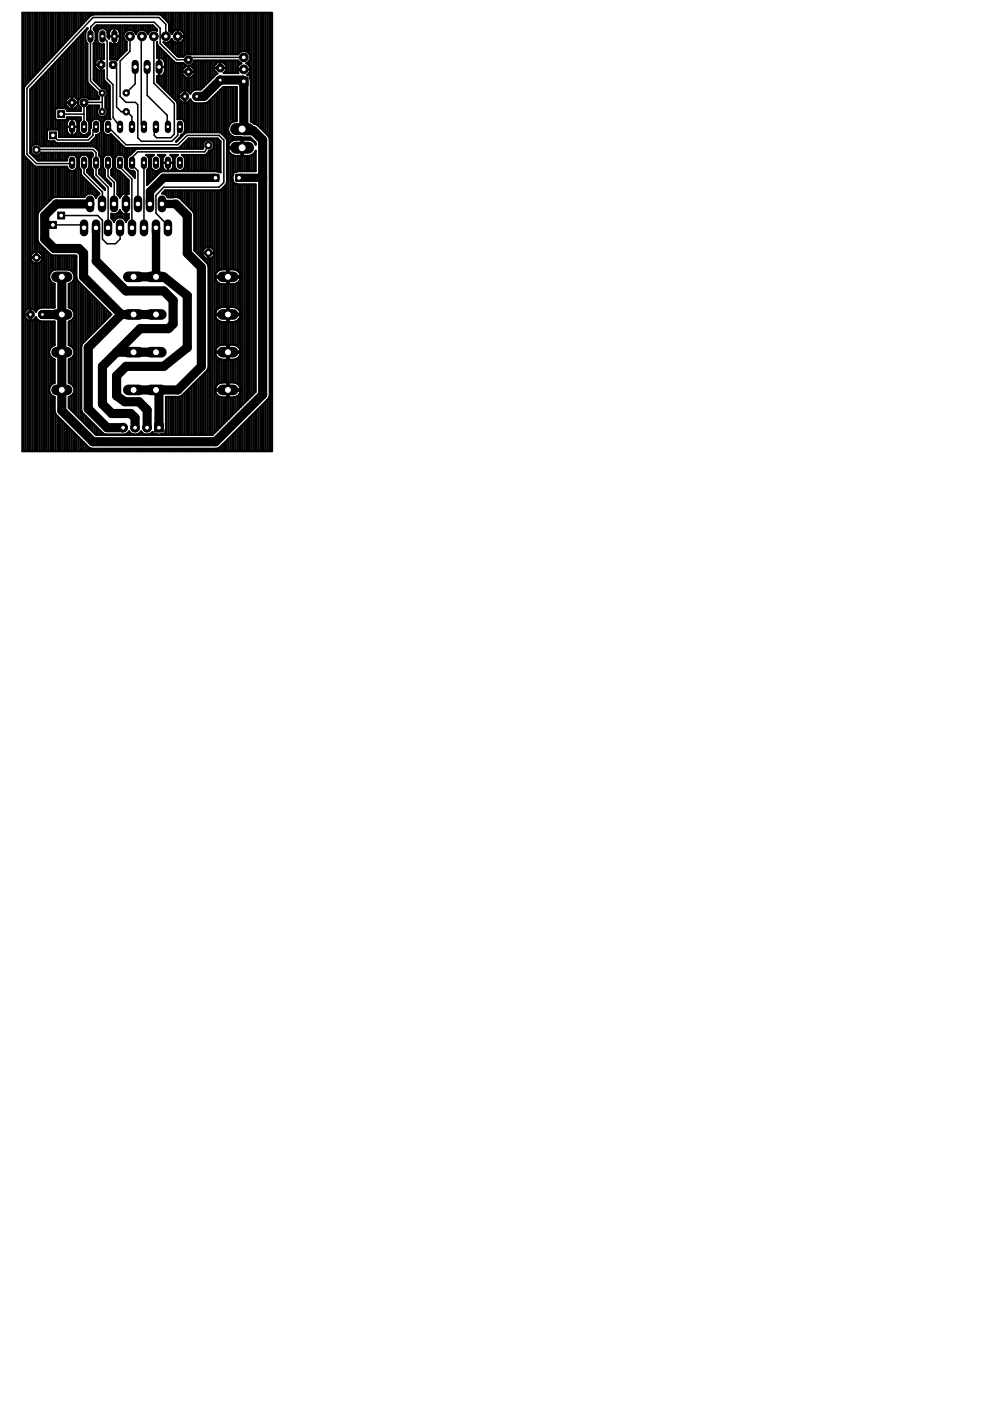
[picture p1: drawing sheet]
<svg xmlns="http://www.w3.org/2000/svg" width="210mm" height="297mm" viewBox="0 0 210 297" stroke-linecap="round" stroke-linejoin="round" font-family="sans-serif">
<g fill="none" stroke="#000" stroke-width=".32">
<path d="M21.7 7.7l1 1v8l1.3 1.2v7l1.4 2M24 13.7l.7 .8v8.2l1 1h1.3l1 1v2.2M27.7 7.6l-.1 .1v3.2l-2.1 2.1v7.4l1.2 1.3h2l.5 .5v7l.8 .8h6.4l1.3-1.3v-1.4l.4-.4M28.7 14.2v3.6l-1.9 1.9M30.1 7.7l-.1 .1v18.5l.5 .6 .2-.2M31.2 14.2v6l4.3 4.2v2.4l.1 .1 .1-.1M32.6 7.7v9.9l4.4 4.3v6.5l-.8 .8h-3l-.5-.5v-1.5l.4-.3M35.2 7.7v-2.5l-1.5-1.5h-14l-14 15v14l2 2h7.4l.2-.2M51.7 12.2h-11.2l-.5 .5h-2.6l-3.4-3.5v-3.2l-1.3-1.3h-12.5l-1 1v11.5l2.5 2.5v4M7.7 31.8l12-.1 .7 .6v4.8l2.5 2.6v8.6M13 24.2h4.8M17.8 26.9h.1"/>
<path d="M17.8 34.5v2.3l3.9 3.9-.1 2.5M17.8 26.9l-.1 .8M20.4 26.9l-.7 .6v1.2l-1 1h-6.5l-1-1M21.7 21.7l-3.9 .1v5.1M22.9 34.5v2.9l1.3 1.3v4.5M22.9 26.9l3.8 3.8h11l2-2h6.7l1.1 1v9l-1.1 1h-11.7l-1.6 1.7v3.8l2.5 2.6v.5M25.4 34.5v.9l2.6 2.6v10.3M28 26.9h.1M30.5 34.5v13.8M44.2 30.8l-.8 1.4h-14.2l-1.2 1.2v1.6l1.3 1.2v7M11.2 47.7h6l.6 .6M13 45.7h7.7l1 1v4l1 1h1.8l1-1-.1-2.4"/>
<path d="M22.9 47.7h.1M28 48.3h.1M33.1 48.3h.1"/>
</g>
<g fill="none" stroke="#000" stroke-width=".42">
<path d="M4.7 2.7h53v93h-53zM5 2.7v93M5.1 18.4v.2M5.1 18.4h.1M5.4 2.7v15.4M5.8 2.7v15M6.2 2.7v14.6M6.5 2.7v14.2M6.5 18.8v13.8M6.9 2.7v13.8M6.9 18.4v12.5M7.3 2.7v13.4"/>
<path d="M7.3 18v12.6M7.6 2.7v13M7.6 17.6v13M8 2.7v12.6M8 17.2v13.4M8.4 2.7v12.2M8.4 16.8v14M8.8 2.7v11.8M8.8 16.4v14.6M9.1 2.7v11.4M9.1 16v15M9.5 2.7v11"/>
<path d="M9.5 15.6v15.4M9.9 2.7v10.6M9.9 15.2v15.8M10.3 2.7v10.2M10.3 14.8v12.7M10.6 2.7v9.8M10.6 14.4v13.1M11 2.7v9.4M11 14v13.5M11.4 2.7v9M11.4 13.6v13.9M11.8 2.7v8.6"/>
<path d="M11.8 13.2v10M12.1 2.7v8.2M12.1 12.8v10.1M12.5 2.7v7.8M12.5 12.4v10.5M12.9 2.7v7.4M12.9 12v10.9M13.3 2.7v7M13.3 11.6v11.3M13.6 2.7v6.5M13.6 11.2v11.7M14 2.7v6.1"/>
<path d="M14 10.8v12.2M14.4 2.7v5.7M14.4 10.4v10.4M14.8 2.7v5.3M14.8 10v10.5M15.1 2.7v4.9M15.1 9.6v10.9M15.5 2.7v4.6M15.5 9.2v11.3M15.9 2.7v4.2M15.9 8.8v11.8M16.3 2.7v3.8"/>
<path d="M16.3 8.4v12.6M16.6 2.7v3.4M16.6 8v13.2M17 2.7v3M17 7.6v13.2M17.4 2.7v2.5M17.4 7.2v13.4M17.8 2.7v2.1M17.8 6.8v13.8M18.1 8.6l.4 .6v11.5M18.1 2.7v1.7M18.1 6.4v.4"/>
<path d="M18.5 2.7v1.3M18.5 6v.2M18.9 2.7v.9M18.9 17.8v3.2M19.2 3.3l-14 15M19.2 3.3v.1M19.3 2.7v.5M19.3 18.2v2.8M19.3 3.2l-.1 .1M19.3 3.2h.1M19.6 3l-.3 .2M19.6 3h14.2"/>
<path d="M19.6 2.7v.3M19.6 18.6v2.4M19.8 3l.1 .1M20 2.7v.3M20 5.9v.5M20 9.1v8M20 19v2M20.2 13.7h1.3M20.4 2.7v.3M20.4 5.5v7.5M20.4 14.4v3.1M20.4 19.3v1.7"/>
<path d="M20.7 2.7v.3M20.7 5.4v1.2M20.7 8.8v3.8M20.7 14.8v3M21.1 2.7v.3M21.1 5.4v.7M21.1 9.3v3.1M21.1 15v3.2M21.4 12.4v2.6M21.5 9.4h.6v3.1l-1.2-.1-.7 .8v1l.7 .8 1.2-.1v1.9l1.2 1.4v6.8M21.5 6l-.4 .1-.4 .7v1.8l.1 .4 .7 .4M21.5 6l.8 .1 .3 .4"/>
<path d="M21.5 2.7v.3M21.5 5.4v.6M21.5 9.4v3M21.5 15v3.6M21.9 2.7v.3M21.9 5.4v.6M21.9 9.4v3M21.9 15v3.6M22.2 2.7v.3M22.2 5.4v.7M22.2 17.2v1.6M22.6 6.5l.2 .3v1.1l.3 .3v-1.2a1.13 1.13 0 0 1 1.2-1.1 1.13 1.13 0 0 1 1.1 1.1l-.1 1.8-.3 .4-.5 .3"/>
<path d="M22.6 2.7v.3M22.6 5.4v1.1M22.6 17.5v1.7M23 2.7v.3M23 5.4v2.7M23 17.9v7.3M23.1 7.7h2.3M23.4 2.7v.3M23.4 5.4v.9M23.7 2.7v.3M23.7 5.4v.7M23.7 9.4v3.1"/>
<path d="M24.1 2.7v.3M24.1 5.4v.5M24.1 9.5v3M24.3 5.9v3.6M24.5 2.7v.3M24.5 5.4v.6M24.5 9.5v3M24.5 9.5a1.19 1.19 0 0 1-1.1-.4v3.5l1.1-.1M24.9 2.7v.3M24.9 5.4v.7M24.9 9.3v3.4M25.3 2.7v.3"/>
<path d="M25.3 5.4v1.1M25.3 8.9v3.3M25.6 2.7v.3M25.6 5.4v6.5M26 2.7v.3M26 5.4v6.1M26.4 2.7v.3M26.4 5.4v1.6M26.4 8.4v2.7M26.7 2.7v.3M26.7 5.4v1.2M26.7 8.8v2"/>
<path d="M27.1 2.7v.3M27.1 5.4v1M27.5 2.7v.3M27.5 5.4v1M27.9 2.7v.3M27.9 5.4v1M28.2 2.7v.3M28.2 5.4v1.1M28.6 2.7v.3M28.6 5.4v1.5M29 2.7v.3M29 5.4v1.5"/>
<path d="M29.4 2.7v.3M29.4 5.4v1.2M29.7 2.7v.3M29.7 5.4v1M30.1 2.7v.3M30.1 5.4v1M30.5 2.7v.3M30.5 5.4v1M30.9 6.6a1.36 1.36 0 0 0-2.1 .7 1.36 1.36 0 0 0-2.1-.6 1.36 1.36 0 0 0 .2 2.2v1.7l-2.1 2.2-.3-.3M30.9 6.6l.3 .3M30.9 2.7v.3M30.9 5.4v1.2"/>
<path d="M31.2 2.7v.3M31.2 5.4v1.6M31.6 2.7v.3M31.6 5.4v1.4M32 2.7v.3M32 5.4v1.1M32.4 6.4l.9 .1v-.3l-.9-.8h-11.9l-.6 .6 .3 .8v1.8l-.4 .6v7.7l1.7 1.7h.6l.6 .7v.9l-.4 .4v2.3l.4 .4v.9l-.6 .6h-.9l-.6-.6v-.9l.4-.4v-.5h-2.1l-.4 .4v2.6l.4 .6v1.8a1.09 1.09 0 0 1-1.1 .8 1.09 1.09 0 0 1-1-.8v-1.8l.3-.6v-.5h-2.9v.3l-.3 .3h-1.9l-.3-.3v-2l.3-.3h1.9l.3 .3v.3h2.9v-.7l-.5-.6v-.9l.7-.7h1l.5 .4h2.2v-.4l-.4-.4v-.6l-2.1-2.3M32.4 6.4l-.5 .2-.6 .7-.1-.4M32.4 2.7v.3M32.4 5.4v1M32.7 2.7v.3M32.7 5.7v.7"/>
<path d="M33.1 2.7v.3M33.1 6.1v.4M33.3 9.3l3.8 4 1.8 .1 .6 .5h.9l.7-.7v-.4h9.4l.7 .6a1.37 1.37 0 0 0-.9 1.3l1.3 .1h-1.3l.2 .7h-3.1l.6-.5v-1.1l-.8-.7h-1l-.8 .7v1.1l.7 .6-.2 .1M33.3 8.9v3.4l.4-.1v2h1.3M33.5 2.7v.3M33.5 9.7v2.6M33.5 16.2v1.3M33.8 3l1.9 1.8M33.8 12.2v4M33.8 12.2l.7 .3 .5 .9M33.9 2.7v.4M33.9 10.1v2.1"/>
<path d="M33.9 14.2v.1M33.9 16.2v1.7M34.2 2.7v.6M34.2 10.4v1.9M34.2 14.2v.1M34.2 16.1v2.2M34.6 2.7v1M34.6 10.8v1.8M34.6 14.2v.1M34.6 15.8v2.9M35 14.3h-1.3v1.9l-.4-.1v1.3l4.2 4.2 .1 3.7 .3-.1M35 15.1a1.24 1.24 0 0 1-1.2 1.1"/>
<path d="M35 2.7v1.4M35 9.1v.2M35 11.2v7.8M35.3 2.7v1.7M35.3 9.1v.6M35.3 11.5v7.9M35.7 4.8l.1 1.7 .6 .7a1.38 1.38 0 0 1 1.2-.9M35.7 2.7v2.1M35.7 8.9v1.2M35.7 11.9v7.9M36.1 2.7v4.1M36.1 8.7v1.7"/>
<path d="M36.1 12.3v7.9M36.5 2.7v4.3M36.5 8.4v2.4M36.5 12.7v7.9M36.9 2.7v3.9M36.9 8.8v2.4M36.9 13v7.9M37.2 2.7v3.7M37.2 9v2.6M37.2 13.3v8M37.6 6.3l.1 1.4h1.4M37.6 9.1a1.32 1.32 0 0 1-1.2-.9 1.29 1.29 0 0 1-1.8 .7l3.1 3.1h1.2l.6-.5h11a1.36 1.36 0 0 1 2.2-.2 1.36 1.36 0 0 1-.5 2.1 1.3 1.3 0 0 1 .9 1.3h-1.3l1.3 .1-.2 .6-.5 .5"/>
<path d="M37.6 2.7v3.6M37.6 9.1v2.8M37.6 13.4v8.4M38 2.7v3.6M38 7.7v.1M38 9.1v2.9M38 13.4v6.5M38.4 2.7v3.8M38.4 7.7v.1M38.4 9v3M38.4 13.4v6.1M38.7 19.2l-.8 .7 .1 5.3"/>
<path d="M38.7 15.2h2.5M38.7 14.7l.7-.7h1.1l.7 .7v1l-.7 .8h-1.1l-.7-.8M38.7 2.7v4.1M38.7 7.7v.1M38.7 8.7v3.3M38.7 13.4v5.8M39.1 7.6a1.41 1.41 0 0 0-1.3-1.3v2.8a1.37 1.37 0 0 0 1.3-1.3M39.1 7.8h-1.4l-.1 1.3M39.1 2.7v9.1M39.1 13.5v.8M39.1 16.2v3M39.2 19.2v2.5"/>
<path d="M39.5 2.7v8.8M39.5 13.9v.1M39.5 16.5v2.7M39.9 2.7v8.8M39.9 13.9v.1M39.9 16.5v2.8M40 14v2.5M40.2 2.7v8.8M40.2 13.9v.1M40.2 16.5v3.2M40.4 11.5h.1M40.6 2.7v8.8"/>
<path d="M40.6 13.8v.3M40.6 16.4v3.1M41 2.7v8.8M41 13.4v1.1M41 16v3.2M41.3 2.7v8.8M41.3 12.8v6.2M41.7 2.7v8.8M41.7 12.8v6.2M42.1 2.7v8.8M42.1 12.8v6.2M42.5 2.7v8.8"/>
<path d="M42.5 12.8v6.2M42.8 2.7v8.8M42.8 12.8v6M43.2 2.7v8.8M43.2 12.8v5.6M43.6 2.7v8.8M43.6 12.8v5.2M44 2.7v8.8M44 12.8v4.8M44.3 2.7v8.8M44.3 12.8v4.5M44.7 2.7v8.8"/>
<path d="M44.7 12.8v4.1M45.1 2.7v8.8M45.1 12.8v3.7M45.4 14.4h2.6M45.5 2.7v8.8M45.5 12.8v1.1M45.5 15v1.1M45.8 2.7v8.8M45.8 12.8v.7M45.8 15.3v.4M45.8 19.9v8.1M45.9 15.7l-3.3 3.3h-1.2l-.5 .2-.5 .7-.7-.7h-1"/>
<path d="M46.2 2.7v8.8M46.2 12.8v.4M46.2 19.5v8.5M46.6 2.7v8.8M46.6 12.8v.4M46.6 19.2v8.8M46.7 13.2v1.3M47 2.7v8.8M47 12.8v.4M47 18.8v9.5M47.3 2.7v8.8M47.3 12.8v.5"/>
<path d="M47.3 18.5v10.2M47.7 2.7v8.8M47.7 12.8v.9M47.7 15.2v.3M47.7 18.5v10.5M48.1 2.7v8.8M48.1 12.8v2.7M48.1 18.5v11M48.5 2.7v8.8M48.5 12.8v2.7M48.5 18.5v8.4M48.8 2.7v8.8"/>
<path d="M48.8 12.8v2.7M48.8 18.5v7.7M49.2 2.7v8.8M49.2 12.8v2.7M49.2 18.5v7.4M49.6 2.7v8.8M49.6 12.8v2.7M49.6 18.5v7.3M50 2.7v8.8M50 12.8v2.7M50 18.5v7.2M50.3 2.7v8.8"/>
<path d="M50.3 12.8v1.6M50.3 14.7v.1M50.3 15v.5M50.7 2.7v8.6M50.7 13.1v.6M50.7 14.7v.1M51.1 2.7v8.3M51.1 13.4v.1M51.1 14.7v.1M51.5 2.7v8.1M51.5 14.7v.1M51.8 2.7v8.1"/>
<path d="M51.8 14.7v.1M52.2 2.7v8.2M52.2 14.7v.1M52.4 15.9h.4l.2 .2 .2 .9v8.8l.8 .4a8.6 8.6 0 0 1 3.2 3.2v54.6l-.3 .5-10 10M52.4 15.9h.1M52.6 2.7v8.5M52.6 13.2v.4M52.6 14.7v.1M52.6 15.8v.1M53 2.7v9M53 12.7v1.4M53 14.7v.1"/>
<path d="M53 15.3v.7M53.3 2.7v23.1M53.7 2.7v23.4M54.1 2.7v23.6M54.4 2.7v23.7M54.8 2.7v24.1M55.2 2.7v24.4M55.6 2.7v24.8M55.9 2.7v25.2M56.3 2.7v25.5M56.7 2.7v25.9M57.1 2.7v26.5"/>
<path d="M57.4 2.7v93M5.1 32.8l.3 .5M5.4 33.3l1.9 2h.3h6.6l.2 .5M5.4 33.3h.1M5.4 33.3v32.7M5.8 33.7v31.9M6.2 34.1v31.3M6.5 34.4v31M6.9 32.6v.3M6.9 34.8v18.9M7.2 30.6h1l.4 .4 11.5 .1 .8 .9 .1 1 .4 .6v1.8l-.4 .6v.8l2.4 2.4M7.2 32.9h1l.6-.5h10.7l.2 .2v.4l-.4 .6v1.8l.4 .6v1.2"/>
<path d="M7.2 30.6l-.6 .7v1l.6 .6M7.3 32.9v.4M7.3 35.2v18.2M7.6 32.9v.8M7.6 35.3v18.1M8 32.9v1.1M8 35.3v10M8.4 32.7v1.3M8.4 35.3v9.4M8.8 32.4v1.6M8.8 35.3v9M9.1 32.4v1.6"/>
<path d="M9.1 35.3v8.6M9.5 32.4v1.6M9.5 35.3v8.3M9.9 32.4v1.6M9.9 35.3v7.9M10.3 27.5l-.3 .2v2l.3 .3M10.3 27.5h1.9l.3 .2M10.3 30v1M10.3 32.4v1.6M10.3 35.3v7.5M10.6 30v1M10.6 32.4v1.6"/>
<path d="M10.6 35.3v7.1M11 30v1M11 32.4v1.6M11 35.3v6.8M11.4 30v1M11.4 32.4v1.6M11.4 35.3v6.6M11.8 25.2v2.3M11.8 30.2v.8M11.8 32.4v1.6M11.8 35.3v6.5M12.1 25.5v2"/>
<path d="M12.1 30.4v.6M12.1 32.4v1.6M12.1 35.3v6.5M12.5 25.5v3.5h5.9l.6-.6v-1l.3-.4v-1a1.09 1.09 0 0 1 1.1-.9 1.09 1.09 0 0 1 1 .9v1.8a1.06 1.06 0 0 1-1 .8v2.8M12.5 30.4v.6M12.5 32.4v1.6M12.5 35.3v6.5M12.9 25.5v3.5M12.9 30.4v.6M12.9 32.4v1.6M12.9 35.3v6.5M13.3 25.5v3.5"/>
<path d="M13.3 30.4v.6M13.3 32.4v1.6M13.3 35.3v6.5M13.6 25.5v3.5M13.6 30.4v.6M13.6 32.4v1.6M13.6 35.3v6.5M14 21.8h2.5M14 22.3l.8 .7M14 25.4v3.6M14 30.4v.6M14 32.4v1.6"/>
<path d="M14 35.3v6.5M14.2 26.9h2.2M14.4 35.8a1.06 1.06 0 0 0 1.5 .3M14.4 33.3l-.2 .7h-6.2M14.4 22.6v.9M14.4 24.9v.7M14.4 28.2v.8M14.4 30.4v.6M14.4 32.4v.8M14.4 35.8v6M14.4 25.5a1.12 1.12 0 0 1 1.2-.3 1.12 1.12 0 0 1 .8 .9v1.5a1.12 1.12 0 0 1-1.1 1.1 1.12 1.12 0 0 1-1.1-1.1v-1.5zM14.8 20.5h1l.7 .7v1.1l-.7 .7h-1"/>
<path d="M14.8 20.5l-.8 .7M14.8 23v.5M14.8 24.9v.4M14.8 28.5v.5M14.8 30.4v.6M14.8 32.4v.5M14.8 36.1v5.7M15.1 23v.5M15.1 24.9v.2M15.1 28.7v.3M15.1 30.4v.6M15.1 32.4v.4"/>
<path d="M15.1 36.2v5.6M15.3 20.5v2.5M15.3 25.1v3.6M15.5 23v.5M15.5 24.9v.2M15.5 28.6v.4M15.5 30.4v.6M15.5 32.4v.4M15.5 36.2v5.6M15.9 32.9a1.09 1.09 0 0 0-1.5 .4M15.9 32.9l.5 .7v1.8l-.5 .7M15.9 22.9v.6"/>
<path d="M15.9 24.9v.4M15.9 28.5v.5M15.9 30.4v.6M15.9 32.4v.5M15.9 36.1v5.7M16.3 22.5v1M16.3 24.9v.8M16.3 28.1v.9M16.3 30.4v.6M16.3 32.4v1M16.3 35.6v6.2M16.6 22.3v1.2"/>
<path d="M16.6 24.9v4.1M16.6 30.4v.6M16.6 32.4v9.4M17 22.7v.8M17 24.9v.6M17 28.2v.8M17 30.4v.6M17 32.4v.8M17 35.9v5.9M17.4 28.5v.5M17.4 30.4v.6M17.4 32.4v.5"/>
<path d="M17.4 37.3v4.5M17.8 28.6v.4M17.8 30.4v.6M17.8 32.4v.4M17.8 37.7v4.1M18.1 20.6v-13.8l.5-.9-12.2 13.1v13.4l1.6 1.6M18.1 28.6v.4M18.1 30.4v.6M18.1 32.4v.4M18.1 38v3.4M18.5 36l.4-.6v-1.8a1.09 1.09 0 0 0-1.1-.8 1.09 1.09 0 0 0-1 .8v1.8l.4 .6 .1 1.2 3.8 3.8v.2l-.6 .4-.1 .4a1.29 1.29 0 0 0-1.2-1 1.29 1.29 0 0 0-1.3 .8h-6.3l-.5 .2-2.9 2.9-.2 .5v8M18.5 36.5l3.7 3.8v-.3l-2.4-2.5"/>
<path d="M18.5 22.8v2.6M18.5 28.4v.6M18.5 30.4v.6M18.5 32.4v.6M18.5 36v.6M18.5 38.4v2.8M18.9 21v.1M18.9 22.4v3.6M18.9 27.8v.8M18.9 30.4v.6M18.9 32.4v1.2M18.9 35.4v1.5"/>
<path d="M18.9 38.8v2.2M19.3 22.4v4.7M19.3 30.1v.9M19.3 32.4v4.9M19.3 39.2v1.8M19.6 22.4v3.1M19.6 29.7v1.3M19.6 32.6v.5M19.6 35.9v1.8M19.6 39.5v1.6M19.7 37.2l.1 .3M19.7 37.2h.1"/>
<path d="M19.7 37.2v.1M19.8 37.5h.1M20 22.4v2.8M20 29.3v1.8M20 37.7v.4M20 39.9v1.5M20.3 31.3h.1M20.4 22.4v2.8M20.4 38.1v.3M20.4 28.8l-1.3 1.5-.3 .1h-6.7l-.6-.4h-1.2M20.7 20.3v.7M20.7 22.4v.7"/>
<path d="M20.7 24.3v.9M20.7 28.6v3.2M20.7 38.4v.4M21.1 24.7v.8M21.1 28.3v4.8M21.1 35.9v1M21.1 38.8v.4M21.5 24.8v12.5M21.5 39.2v.4M21.9 24.8v1.1M21.9 27.9v5.6M21.9 35.5v2.2"/>
<path d="M21.9 39.6v.3M22.2 38.1v-2.1l-.4-.6v-1.8a1.08 1.08 0 0 1 1.1-.8 1.08 1.08 0 0 1 1.1 .8v1.8l-.4 .6v1.1l1.3 1.5M22.2 24.6v.8M22.2 28.4v4.6M22.2 37.5l1.4 1.5v.5l-.1-.2M22.6 20.3v2.9M22.6 24.3v.9M22.6 28.6v4.2M22.6 38v.5M23 28.6v4.2M23 38.4v.4M23.3 25l.1 .3"/>
<path d="M23.3 25h.1M23.4 25.2v.1M23.4 28.5v4.4M23.4 38.8v.4M23.4 39.2l.1 .1M23.4 25.3a1.05 1.05 0 0 0-1.6 .7v1.8a1.09 1.09 0 0 0 1.7 .6M23.5 39.3h.1M23.5 28.4l2.7 2.7M23.5 28.4v.1M23.7 28.7v4.5M23.7 35.8v1.5M24.1 29v8.7"/>
<path d="M24.5 29.4v3.9M24.5 35.7v2.4M24.9 36.1v5.1l.5 .7 .6-.7M24.9 29.8v3.1M25.2 36.2l2.1 2v2.9l-.5-.1v2.1h-.2v-2.1h-.2M25.2 32.8l-.4 .1-.4 .7v1.8l.4 .7 .4 .1M25.3 30.2v2.6M25.3 36.2v5.4M25.6 30.5v2.3M25.6 36.5v5M26 30.9v2M26 36.9v4.3"/>
<path d="M26.2 31.1l.4 .3h11.2l2.2-2h6.2l.6 .6v6.6l-.8-.3h-11.6l-.5 .2-2.7 2.7v-3.2l.4-.6M26.2 31.1h.1M26.4 31.3v2M26.4 37.3v3.7M26.7 31.4v4.4M26.7 37.7v5.4M27.1 31.4v1.8M27.1 35.8v.4M27.1 38v3M27.5 31.4v1.5M27.5 36.1v.5M27.9 31.4v1.2"/>
<path d="M27.9 36.2v.7M28.2 31.4v.8M28.2 36.2v1.1M28.6 31.4v.5M29 31.4v.2M29.4 31.4v.1M29.7 31.4v.1M30.1 31.4v.1M30.5 31.4v.1M30.9 31.4v.1M31.2 31.4v.1M31.2 32.9v.2"/>
<path d="M31.2 36v3.2M31.6 33.6l-.2-.3-.5-.4h1.8l-.5 .4-.2 .3M31.6 31.4v.1M31.6 32.9v5.9M32 31.4v.1M32 32.9v5.5M32.4 31.4v.1M32.4 32.9v.1M32.4 36v2.1M32.7 31.4v.1M32.7 36.2v1.5M33.1 31.4v.1"/>
<path d="M33.1 36.2v1.1M33.5 31.4v.1M33.5 32.9h.1M33.5 36.2v.7M33.9 31.4v.1M33.9 32.9v.2M33.9 35.9v.7M34.2 31.4v.1M34.2 32.9v3.5M34.5 34.5h2.2M34.6 31.4v.1M34.6 32.9v.4"/>
<path d="M34.6 35.7v.6M35 31.4v.1M35 32.9h.1M35 36.1v.2M35 32.9h-1.5l.5 .4 .1 .3v1.8a1.09 1.09 0 0 1-1 .9 1.09 1.09 0 0 1-1.1-.9M35 32.9l-.5 .7v1.7a1.12 1.12 0 0 0 1.1 1 1.12 1.12 0 0 0 1.1-1v-1.7l-.1-.3-.5-.4h1.6l-.5 .4M35.3 31.4v.1M35.3 36.3h.1M35.6 34.5v1.8M35.7 31.4v.1M35.7 36.3h.1M36.1 31.4v.1"/>
<path d="M36.1 36.2v.1M36.5 31.4v.1M36.5 32.9v.3M36.5 35.9v.4M36.9 31.4v.1M36.9 32.9v3.4M37.2 35.8l.7 .4M37.2 33.3l-.1 .3v1.8l.1 .4M37.2 31.4v.1M37.2 32.9v.4M37.2 35.8v.5M37.6 29.7v.2"/>
<path d="M37.6 31.4v.1M37.6 32.9h.1M37.6 36.1v.2M37.9 36.2h.5M37.9 25.2h.5M37.9 21l.8 .7M37.9 20.4h1.3M38 29.4v.1M38 31.3v.2M38 36.2v.1M38.4 25.2l.3 .1 .5 .7v1.8l-.5 .6-.3 .2v.5M38.4 21.4v3.8"/>
<path d="M38.4 31v.5M38.4 36.2v.1M38.7 21.7h1l.7-.7 .5 .7 .5 .2h2.2M38.7 21.7v3.6M38.7 28.5v.2M38.7 30.6v.9M38.7 32.9h.1M38.7 36.1v.2M39.1 21.7v4.1M39.1 28v.4M39.1 30.2v1.3M39.1 32.9v.5"/>
<path d="M39.1 35.6v.7M39.5 21.7v6.4M39.5 29.9v1.6M39.5 32.9v3.4M39.9 21.6v6.4M39.9 29.5v2M39.9 32.9v3.4M40.2 21.2v6.8M40.2 29.4v2.1M40.2 32.9v3.4M40.6 21.4v6.6M40.6 29.4v2.1"/>
<path d="M40.6 32.9v3.4M41 21.7v6.3M41 29.4v2.1M41 32.9v3.4M41.3 21.9v6.1M41.3 29.4v2.1M41.3 32.9v3.4M41.7 21.9v6.1M41.7 29.4v2.1M41.7 32.9v3.4M42.1 21.9v6.1M42.1 29.4v2.1"/>
<path d="M42.1 32.9v3.4M42.5 21.9v6.1M42.5 29.4v2.1M42.5 32.9v3.4M42.8 21.9v6.1M42.8 29.4v2.1M42.8 32.9v3.4M43.2 21.9v6.1M43.2 29.4v.7M43.2 32.9v3.4M43.5 32.9h-5l.5 .4 .2 .3v1.8l-.5 .7-.3 .1M43.5 32.9h.1"/>
<path d="M43.5 21.9h.1M43.6 21.9v6.1M43.6 29.4v.3M43.6 32.8v3.5M43.8 32.8h.1M44 32.6h-.1M44 21.7v6.3M44 29.4v.2M44 32.6v3.7M44.1 21.7l3.2-3.2h2.9v7.2a1.7 1.7 0 0 0-1.8 1.4 1.7 1.7 0 0 0 1.3 2h1.4M44.1 21.7h.1M44.1 21.7l-.5 .2"/>
<path d="M44.3 21.4v6.6M44.3 29.4v.2M44.3 31.9v4.4M44.7 29.6h-1l-.7 .7v1.2h-13.9l-2 1.8-.2 .3v1.8a1.05 1.05 0 0 0 1.4 .8l.3 .3v1.2l-2.1-2.2v-1.9a1.04 1.04 0 0 0-1.3-.8M44.7 29.6l.7 .7v1l-.7 .6h-.4l-.4 .7-.4 .3M44.7 21v7M44.7 29.4v.2M44.7 31.9v4.4M45.1 20.7v7.3M45.1 29.4v.6M45.1 31.5v4.8M45.5 20.3v7.7"/>
<path d="M45.5 29.4v6.9M45.8 29.4v6.9M46.2 29.4v7M46.6 28h-7l-2.3 2 1.1-1.2M46.6 28l.4 .3M46.6 29.8v6.6M47 28.3h.1M47 28.3l1.1 1.3-.1 9.5-1.4 1.3h-11.6M47.3 39.8v17.3M47.7 39.4v17.7M48.1 38.9v18.2M48.5 27.9v2.8"/>
<path d="M48.5 31.1v.4M48.5 32v26.5M48.8 28.5v1.6M48.8 31.1v.4M48.8 32.6v24.5M49.2 28.9v.9M49.2 31.1v.4M49.2 32.9v24.2M49.6 29v.7M49.6 31.1v.4M49.6 33v3.6M49.6 38.8v18.3"/>
<path d="M50 29.6h1.1v3.5h-1.1M50 29.6a1.71 1.71 0 0 0-1.7 1.5h3.2v-1.5h1.4M50 29.1v.5M50 31.1v.4M50 33.1v3.3M50 38.9v18.3M50.3 29.1v.5M50.3 31.1v.4M50.3 33.1v3.2M50.3 39.1v18.3M50.7 29.1v.5M50.7 31.1v.4"/>
<path d="M50.7 33.1v3.2M50.7 39.1v18.6M51.1 29.1l2 .1 1.1 1.1v.4a1.74 1.74 0 0 0-1.3-1.1M51.1 29.1v.5M51.1 31.1v.4M51.1 33.1v3.2M51.1 39.1v47.1M51.5 29.2v1.9M51.5 31.5v4.8M51.5 39.1v46.7M51.8 29.2v.4M51.8 33.1v3.2"/>
<path d="M51.8 39.1v46.3M52.2 29.2v.4M52.2 33.1v3.2M52.2 39.1v46M52.6 29.2v.4M52.6 33.1v3.2M52.6 39.1v45.6M52.9 33l-1.4 .1v-1.6h-3.2a1.71 1.71 0 0 0 1.7 1.6M53 29.2v.4M53 33v3.3M53 39.1v45.2M53.3 29.4v.4"/>
<path d="M53.3 32.9v3.4M53.3 39.1v44.9M53.7 29.8v.2M53.7 32.7v3.6M53.7 39.1v44.5M54.1 32.3l.1-.3v4.3h-3.8l-.7 .1-.3 .3-.1 1.3 .1 .7 .3 .2 .7 .2h3.8v44l-9.1 9.1M54.1 32.3l-.5 .5-.7 .2M54.1 30.2v.2M54.1 32.3v4M54.1 39.1v44.1M6.5 54.6h2.4v-.5l-.7-.7h-.4v2.4h.4l.7-.7v-.4h-2.4M6.5 54.1l.7-.7h.5v2.4h-.5l-.7-.7"/>
<path d="M6.9 54.6v.1M6.9 55.5v9.9M7.3 54.6v.1M7.3 55.8v9.9M7.6 54.6v.1M7.6 55.8v10.3M8 51l.2 .5 2.4 2.4M8 54.6v.1M8 55.8v9.8M8.4 51.7v1.9M8.4 54.6v.1M8.4 55.7v9.6"/>
<path d="M8.8 52.1v1.9M8.8 54.6v.1M8.8 55.3v9.9M9.1 52.5v12.7M9.5 52.8v12.4M9.9 53.2v12M10.3 53.6v11.6M10.6 53.9l.6 .3h4.9l.1 .1v4.7l.3 .5 7.1 7.2-6.1 6.2-.2 .5v13.6l.2 .5 4.4 4.4M10.6 53.9v4M10.6 59.5v5.7M11 54.1v3.4M11 59.9v5.3"/>
<path d="M11.4 54.2v3.1M11.8 54.2v2.9M12.1 54.2v2.9M12.5 54.2v2.9M12.9 54.2v2.9M13.3 54.2v2.9M13.6 54.2v2.9M14 54.2v2.9M14.4 54.2v2.9M14.8 54.2v3.1M15.1 54.2v3.2M15.1 59.9v5.5"/>
<path d="M15.5 57.8l-.4-.4-.6-.3h-2.8a1.56 1.56 0 0 0-1.3 1.6 1.56 1.56 0 0 0 1.2 1.5v5h-2.9l-.6 .2-.5 .7M15.5 57.8l.2 .6v.6l-.2 .6M15.5 59.6l-.4 .4-.5 .2v5l.5 .2 .4 .4M15.5 54.2v3.6M15.5 59.6v6.2M15.9 54.2v33.6M16.3 59v29.1M16.6 59.7v28.8M20.4 40.3v1.7M20.7 40.7v.7M23.7 45.4v1M24.1 45.4v1.5"/>
<path d="M24.5 45.4v1.1M24.9 45.3v.9M25.3 44.9v1.2M25.6 44.9v1.2M26 45.3l-.6-.8a1.28 1.28 0 0 1-1.8 .8v1l.6 .8a1.31 1.31 0 0 1 1.2-1 1.31 1.31 0 0 1 1.3 1l.6-.8v-.9l-.5 .1M26 45.3l.6 .2M26 45.3v.9M26.4 45.4v1.1M26.4 41l-.4 .2M26.6 45.5v-2.2h.2v2.2M26.7 43.3v3.7M27.1 45.4v1"/>
<path d="M34.6 41l.5 .2 .4 .6a4.9 4.9 0 0 1 2.6 .2l2.9 2.9 .2 .5v7.7l2.7 2.8 .3 .5v21.6l-.3 .5-5.4 5.4-.5 .2h-2.8v6.9l-.1 .8-.3 .2-.8 .1-.9-.1M34.6 40.8v.2M35 40.4l-.6 .6h.2M35 40.4v.8M35.3 40.4v1.1M35.7 40.4v1.4M36.1 40.4v1.4M36.5 40.4v1.4M36.9 40.4v1.4M37.2 40.4v1.4M37.6 40.4v1.4M38 40.4v1.6"/>
<path d="M38.4 40.4v1.8M38.7 40.4v2.2M39.1 40.4v2.6M39.5 40.4v3M39.9 40.4v3.4M40.2 40.4v3.7M40.6 40.4v4.1M41 40.4v4.5M41.3 40.4v12.9M41.7 40.4v13.2M42.1 40.4v13.6M42.5 40.4v14"/>
<path d="M42.8 40.4v14.3M43 53.1l.7-.7h.5v2.4h-.5l-.7-.7v-.4h2.4v.4l-.7 .7h-.4v-2.4h.4l.7 .7v.5h-2.4zM43.2 40.4v12.5M43.2 53.6v.1M43.2 54.4v.7M43.6 40.4v12.1M43.6 53.6v.1M43.6 54.7v.8M44 40.4v12M44 53.6v.1M44 54.8v1.1M44.3 40.4v12"/>
<path d="M44.3 53.6v.1M44.3 54.8v37.4M44.7 40.4v12M44.7 53.6v.1M44.7 54.8v37.4M45.1 40.4v12.4M45.1 53.6v.1M45.1 54.5v37.7M45.5 40.4v51.4M45.8 59.5l-.2-.6h5.4a1.56 1.56 0 0 1-1.4 1.4M45.8 59.5l.8 .7M45.8 40.4v17.5"/>
<path d="M45.8 58.5v.4M45.8 59.5v6.4M46.2 40.4v17M46.2 58.5v.4M46.2 59.9v5.5M46.6 57.2l1.6-.1v3.2l-1.6-.1M46.6 40.3v16.9M46.6 58.5v.4M47 40.1v17M47 58.5v.4M47.3 58.5v.4M47.7 58.5v.4"/>
<path d="M48.1 58.5v.4M48.5 58.9v7.6M48.8 58.5v.4M49.2 58.5v.4M49.6 57.1h-1.1v3.2h1.1M49.6 57.1a1.61 1.61 0 0 1 1.4 1.4h-5.4l.2-.7 .8-.6M49.6 58.5v.4M50 58.5v.4M50.3 58.5v.4M50.3 60v5.4M50.7 58.5v.4M50.7 59.6v6.1"/>
<path d="M5.2 66.7h1.3M5.4 67.4v28.3M5.8 67.8v27.9M6.2 67.9v27.8M6.5 65.4v2.5M6.5 67.9v27.8M6.9 67.9v27.8M7.3 67.6v28.1M7.6 67.3l.5 .6 .6 .3h2.9v5a1.56 1.56 0 0 0-1.2 1.5 1.56 1.56 0 0 0 1.2 1.5v5a1.54 1.54 0 0 0-1.2 1.5 1.54 1.54 0 0 0 1.2 1.5v3.2l.3 .5 7 7M7.6 66.1l-.6-.7h-1.1l-.7 .8v1l.7 .7h1.1l.6-.6M7.6 67.3v28.4M8 67.8v27.9"/>
<path d="M8.4 68v27.7M8.8 68.2v27.5M9.1 68.2v27.5M9.5 68.2v27.5M9.9 68.2v27.5M10.3 68.2v27.5M10.6 68.2v5.7M10.6 75.5v6.4M11 68.2v5.3M11 75.9v5.6M11.4 60.1v5.1M11.4 68.2v5.1"/>
<path d="M11.4 76.1v5.2M14.8 60.1v5.2M14.8 68.1v5.1M14.8 76.1v5.1M15.1 67.9v5.5M15.1 75.9v5.5M15.5 65.8a1.56 1.56 0 0 1-.9 2.4v5l.5 .2 .4 .4M15.5 73.8l.2 .6v.6l-.2 .5M15.5 75.5l-.4 .5-.5 .2v5l.5 .2 .4 .4M15.5 67.6v6.2M15.5 75.5v6.3M17 60.1v28.8"/>
<path d="M17.4 60.4v12.6M17.8 60.8v11.8M18.1 61.2v11M18.5 61.6v10.2M18.9 61.9v9.5M19.3 62.3v8.8M19.6 62.7v8M20 63.1v7.2M20.4 63.4v6.5M20.7 63.8v5.8M21.1 64.2v5M21.5 64.6v4.2"/>
<path d="M21.9 64.9v3.5M22.2 65.3v2.8M22.6 65.7v2M23 66.1v1.2M23.4 66.4v.5M42.5 80v12.2M42.8 79.6v12.6M43.2 79.2v13M43.6 78.9v13.3M44 78.5v13.7M45.8 75.5l-.2-.7h5.4a1.56 1.56 0 0 1-1.4 1.5M45.8 75.5l.8 .6"/>
<path d="M45.8 66.5v.3M45.8 67.5v6.4M45.8 74.5v.3M45.8 75.5v6.4M46.2 66.5v.3M46.2 67.9v5.5M46.2 74.5v.3M46.2 75.9v5.5M46.6 65.2l1.6-.1v3.2l-1.6-.1M46.6 73.2l1.6-.1v3.2l-1.6-.2M46.6 73.2l-.8 .7M46.6 68.2l-.8-.7-.2-.7h5.4a1.56 1.56 0 0 1-1.4 1.5"/>
<path d="M46.6 60.2v5M46.6 66.5v.3M46.6 68.2v5M46.6 74.5v.3M46.6 76.1v5.1M47 60.2v4.9M47 66.5v.3M47 68.2v4.9M47 74.5v.3M47 76.2v4.9M47.3 60.3v4.8M47.3 66.5v.3"/>
<path d="M47.3 68.3v4.8M47.3 74.5v.3M47.3 76.3v4.8M47.7 60.3v4.8M47.7 66.5v.3M47.7 68.3v4.8M47.7 74.5v.3M47.7 76.3v4.8M48.1 60.3v4.8M48.1 66.5v.3M48.1 68.3v4.8M48.1 74.5v.3"/>
<path d="M48.1 76.3v4.8M48.5 66.8v7.7M48.5 74.8v7.7M48.8 60.3v4.8M48.8 66.5v.3M48.8 68.3v4.8M48.8 74.5v.3M48.8 76.3v4.8M49.2 60.3v4.8M49.2 66.5v.3M49.2 68.3v4.8M49.2 74.5v.3"/>
<path d="M49.2 76.3v4.8M49.6 73.1a1.61 1.61 0 0 1 1.4 1.4h-5.4l.2-.6M49.6 65.1h-1.1v3.2h1.1M49.6 73.1h-1.1v3.2h1.1M49.6 65.1a1.56 1.56 0 0 1 1.4 1.4h-5.4l.2-.7 .8-.6M49.6 60.3v4.8M49.6 66.5v.3M49.6 68.3v4.8M49.6 74.5v.3M49.6 76.3v4.8M50 60.2v5M50 66.5v.3"/>
<path d="M50 68.2v5M50 74.5v.3M50 76.2v5M50.3 66.5v.3M50.3 68v5.4M50.3 74.5v.3M50.3 76v5.4M50.7 66.5v.3M50.7 67.6v6.1M50.7 74.5v.3M50.7 75.6v6.1M10.6 83.5v12.2"/>
<path d="M11 83.9v11.8M11.4 84.1v11.6M11.8 87.7v8M12.1 88.2v7.5M12.5 88.6v7.1M12.9 88.9v6.8M13.3 89.3v6.4M13.6 89.7v6M14 90v5.7M14.4 90.4v5.3M14.8 84.1v2.5M14.8 90.8v4.9"/>
<path d="M15.1 83.9v3.1M15.1 91.2v4.5M15.5 81.8l.2 .6v.6l-.2 .5M15.5 83.5l-.4 .5-.5 .2v2.2l5.7 5.8h24.8M15.5 83.5v3.9M15.5 91.5v4.2M15.9 91.9v3.8M16.3 92.3v3.4M16.6 92.7v3M17 93v2.7M17.4 87.3v2M17.4 93.4v2.3"/>
<path d="M17.8 87.8v1.8M17.8 93.8v1.9M18.1 88.2v1.8M18.1 94.2v1.5M18.5 88.5v1.9M18.5 94.6v1.1M18.9 88.9v1.9M18.9 94.9v.8M19.3 89.3v1.8M19.3 95.1v.6M19.6 89.7v1.8M19.6 95.1v.6"/>
<path d="M20 90v1.9M20 95.1v.6M20.4 90.4v1.8M20.4 95.1v.6M20.7 90.8v1.4M20.7 95.1v.6M21.1 91.2v1M21.1 95.1v.6M21.5 91.5v.7M21.5 95.1v.6M21.9 91.9l.5 .2h4M21.9 91.9v.3"/>
<path d="M21.9 95.1v.6M22.2 92.1v.1M22.2 95.1v.6M22.6 92.1v.1M22.6 95.1v.6M23 92.1v.1M23 95.1v.6M23.4 92.1v.1M23.4 95.1v.6M23.7 92.1v.1M23.7 95.1v.6M24.1 92.1v.1"/>
<path d="M24.1 95.1v.6M24.5 92.1v.1M24.5 95.1v.6M24.9 92.1v.1M24.9 95.1v.6M25.3 92.1v.1M25.3 95.1v.6M25.6 92.1v.1M25.6 95.1v.6M26 92.1v.1M26 95.1v.6M26.4 92.1v.1"/>
<path d="M26.4 95.1v.6M26.4 92.1l.5-.2 .5-.4a1.49 1.49 0 0 0 2.5 0 1.48 1.48 0 0 0 2.5 .1v.6M26.7 92v.2M26.7 95.1v.6M27.1 91.7v.5M27.1 95.1v.6M27.5 91.6v.6M27.5 95.1v.6M27.9 91.9v.3M27.9 95.1v.6M28.2 92.1v.1M28.2 95.1v.6"/>
<path d="M28.6 92.1v.1M28.6 95.1v.6M29 92.1v.1M29 95.1v.6M29.4 92v.2M29.4 95.1v.6M29.7 91.7v.5M29.7 95.1v.6M30.1 91.7v.5M30.1 95.1v.6M30.5 92v.2M30.5 95.1v.6"/>
<path d="M30.9 92.1v.1M30.9 95.1v.6M31.2 92.1v.1M31.2 95.1v.6M31.6 92.1v.1M31.6 95.1v.6M32 91.9v.3M32 95.1v.6M32.4 91.8l.2 .2h.5M32.4 95.1v.6M32.7 92v.2M32.7 95.1v.6"/>
<path d="M33.1 92v.2M33.1 95.1v.6M33.5 92.1v.1M33.5 95.1v.6M33.9 92.1v.1M33.9 95.1v.6M34.2 92.1v.1M34.2 95.1v.6M34.6 92v.2M34.6 95.1v.6M35 91.8v.4M35 95.1v.6"/>
<path d="M35.3 84.1v8.1M35.3 95.1v.6M35.7 84.1v8.1M35.7 95.1v.6M36.1 84.1v8.1M36.1 95.1v.6M36.5 84.1v8.1M36.5 95.1v.6M36.9 84.1v8.1M36.9 95.1v.6M37.2 84.1v8.1M37.2 95.1v.6"/>
<path d="M37.6 84.1v8.1M37.6 95.1v.6M38 84.1v8.1M38 95.1v.6M38.4 84v8.2M38.4 95.1v.6M38.7 83.7v8.5M38.7 95.1v.6M39.1 83.4v8.8M39.1 95.1v.6M39.5 83v9.2M39.5 95.1v.6"/>
<path d="M39.9 82.6v9.6M39.9 95.1v.6M40.2 82.2v10M40.2 95.1v.6M40.6 81.9v10.3M40.6 95.1v.6M41 81.5v10.7M41 95.1v.6M41.3 81.1v11.1M41.3 95.1v.6M41.7 80.8v11.4M41.7 95.1v.6"/>
<path d="M42.1 80.4v11.8M42.1 95.1v.6M42.5 95.1v.6M42.8 95.1v.6M43.2 95.1v.6M43.6 95.1v.6M44 95.1v.6M44.3 95.1v.6M44.7 95.1v.6M45.1 95.1v.6M45.5 95.1v.6M45.8 83.5l.8 .6"/>
<path d="M45.8 82.5v.3M45.8 83.5v7.9M45.8 95.1v.6M46.2 82.5v.3M46.2 83.9v7.2M46.2 95.1v.6M46.6 81.2l1.6-.1v3.2l-1.6-.2M46.6 81.2l-.8 .7M46.6 82.5v.3M46.6 84.1v6.6M46.6 94.9v.8M46.9 94.5l-.9 .6h-26.6l-.5-.2"/>
<path d="M47 82.5v.3M47 84.2v6.1M47 94.5v1.2M47.3 82.5v.3M47.3 84.3v5.7M47.3 94.1v1.6M47.7 82.5v.3M47.7 84.3v5.3M47.7 93.7v2M48.1 82.5v.3M48.1 84.3v4.9M48.1 93.4v2.3"/>
<path d="M48.5 82.8v6M48.5 93v2.7M48.8 82.5v.3M48.8 84.3v4.2M48.8 92.6v3.1M49.2 82.5v.3M49.2 84.3v3.8M49.2 92.2v3.5M49.6 81.1a1.61 1.61 0 0 1 1.4 1.4h-5.4l.2-.6M49.6 81.1h-1.1v3.2a2.57 2.57 0 0 0 1.8-.3l.5-.5 .2-.7h-5.4l.2 .7M49.6 82.5v.3M49.6 84.2v3.5"/>
<path d="M49.6 91.9v3.8M50 82.5v.3M50 84.2v3.1M50 91.5v4.2M50.3 82.5v.3M50.3 84v3M50.3 91.1v4.6M50.7 82.5v.3M50.7 83.6v3M50.7 90.7v5M51.1 90.4v5.3M51.5 90v5.7"/>
<path d="M51.8 89.6v6.1M52.2 89.2v6.5M52.6 88.9v6.8M53 88.5v7.2M53.3 88.1v7.6M53.7 87.8v7.9M54.1 87.4v8.3M54.4 87v8.7M54.8 86.6v9.1M55.2 86.3v9.4M55.6 85.9v9.8M55.9 85.5v10.2"/>
<path d="M56.3 85.1v10.6M56.7 84.8v10.9M57.1 84.2v11.5"/>
</g>
<path d="M41.7 20.4h1.5l3.5-3.4h4.7l.3 .3v9.7l-.4 .4 .4 .3h2l2 2v54l-10 10h-26l-6.6-6.6v-28.4M19.1 43.2h-7.2l-2.4 2.5v5l2 2h5.2l1 1v5l8 8M20.4 55.3l6.3 6.4h8l2 2v5l-1 1h-6l-8 8v8l2 2h4l.9 .9v2.1M28.3 58.7h6.4l5 4v11l-5 4h-8l-2 2v4.2l1.8 1.3h3l1.7 1.7v3.8M37.3 43.2l2.4 2.5v8l3 3v21l-5 5h-9.4M9 66.7h4.1M24.7 74.7h8.4M25.7 66.7h7.4M25.7 66.7l-7 7v13l4 4h3.4M33.7 82.7v8" fill="none" stroke="#000" stroke-width="1.9"/>
<path d="M45.7 37.7h-11l-2.9 2.9v2.6M50.7 37.7h5M20.4 48.3v7M33.1 48.3v10.4M34.3 43.2h3" fill="none" stroke="#000" stroke-width="1.8"/>
<path d="M38.1 33.8v1.4" fill="none" stroke="#000" stroke-width="1.3"/>
<circle cx="38.1" cy="34.5" r=".4" fill="#fff" stroke="#000" stroke-width=".21"/>
<path d="M35.6 33.8v1.4" fill="none" stroke="#000" stroke-width="1.3"/>
<circle cx="35.6" cy="34.5" r=".4" fill="#fff" stroke="#000" stroke-width=".21"/>
<path d="M22.9 33.8v1.4" fill="none" stroke="#000" stroke-width="1.3"/>
<circle cx="22.9" cy="34.5" r=".4" fill="#fff" stroke="#000" stroke-width=".21"/>
<path d="M20.4 33.8v1.4" fill="none" stroke="#000" stroke-width="1.3"/>
<circle cx="20.4" cy="34.5" r=".4" fill="#fff" stroke="#000" stroke-width=".21"/>
<path d="M33.1 33.8v1.4" fill="none" stroke="#000" stroke-width="1.3"/>
<circle cx="33.1" cy="34.5" r=".4" fill="#fff" stroke="#000" stroke-width=".21"/>
<path d="M30.5 33.8v1.4" fill="none" stroke="#000" stroke-width="1.3"/>
<circle cx="30.5" cy="34.5" r=".4" fill="#fff" stroke="#000" stroke-width=".21"/>
<path d="M25.4 33.8v1.4" fill="none" stroke="#000" stroke-width="1.3"/>
<circle cx="25.4" cy="34.5" r=".4" fill="#fff" stroke="#000" stroke-width=".21"/>
<path d="M28 33.8v1.4" fill="none" stroke="#000" stroke-width="1.3"/>
<circle cx="28" cy="34.5" r=".4" fill="#fff" stroke="#000" stroke-width=".21"/>
<path d="M17.8 33.8v1.4" fill="none" stroke="#000" stroke-width="1.3"/>
<circle cx="17.8" cy="34.5" r=".4" fill="#fff" stroke="#000" stroke-width=".21"/>
<path d="M15.3 33.8v1.4" fill="none" stroke="#000" stroke-width="1.3"/>
<circle cx="15.3" cy="34.5" r=".4" fill="#fff" stroke="#000" stroke-width=".21"/>
<path d="M15.3 26.2v1.4" fill="none" stroke="#000" stroke-width="1.3"/>
<circle cx="15.3" cy="26.9" r=".4" fill="#fff" stroke="#000" stroke-width=".21"/>
<path d="M17.8 26.2v1.4" fill="none" stroke="#000" stroke-width="1.3"/>
<circle cx="17.8" cy="26.9" r=".4" fill="#fff" stroke="#000" stroke-width=".21"/>
<path d="M20.4 26.2v1.4" fill="none" stroke="#000" stroke-width="1.3"/>
<circle cx="20.4" cy="26.9" r=".4" fill="#fff" stroke="#000" stroke-width=".21"/>
<path d="M22.9 26.2v1.4" fill="none" stroke="#000" stroke-width="1.3"/>
<circle cx="22.9" cy="26.9" r=".4" fill="#fff" stroke="#000" stroke-width=".21"/>
<path d="M25.4 26.2v1.4" fill="none" stroke="#000" stroke-width="1.3"/>
<circle cx="25.4" cy="26.9" r=".4" fill="#fff" stroke="#000" stroke-width=".21"/>
<path d="M28 26.2v1.4" fill="none" stroke="#000" stroke-width="1.3"/>
<circle cx="28" cy="26.9" r=".4" fill="#fff" stroke="#000" stroke-width=".21"/>
<path d="M30.5 26.2v1.4" fill="none" stroke="#000" stroke-width="1.3"/>
<circle cx="30.5" cy="26.9" r=".4" fill="#fff" stroke="#000" stroke-width=".21"/>
<path d="M33.1 26.2v1.4" fill="none" stroke="#000" stroke-width="1.3"/>
<circle cx="33.1" cy="26.9" r=".4" fill="#fff" stroke="#000" stroke-width=".21"/>
<path d="M35.6 26.2v1.4" fill="none" stroke="#000" stroke-width="1.3"/>
<circle cx="35.6" cy="26.9" r=".4" fill="#fff" stroke="#000" stroke-width=".21"/>
<path d="M38.1 26.2v1.4" fill="none" stroke="#000" stroke-width="1.3"/>
<circle cx="38.1" cy="26.9" r=".4" fill="#fff" stroke="#000" stroke-width=".21"/>
<path d="M26.7 42.3v1.8" fill="none" stroke="#000" stroke-width="1.8"/>
<circle cx="26.7" cy="43.2" r=".59" fill="#fff" stroke="#000" stroke-width=".21"/>
<path d="M25.4 47.4v1.8" fill="none" stroke="#000" stroke-width="1.8"/>
<circle cx="25.4" cy="48.3" r=".59" fill="#fff" stroke="#000" stroke-width=".21"/>
<path d="M24.2 42.3v1.8" fill="none" stroke="#000" stroke-width="1.8"/>
<circle cx="24.2" cy="43.2" r=".59" fill="#fff" stroke="#000" stroke-width=".21"/>
<path d="M22.9 47.4v1.8" fill="none" stroke="#000" stroke-width="1.8"/>
<circle cx="22.9" cy="48.3" r=".59" fill="#fff" stroke="#000" stroke-width=".21"/>
<path d="M21.6 42.3v1.8" fill="none" stroke="#000" stroke-width="1.8"/>
<circle cx="21.6" cy="43.2" r=".59" fill="#fff" stroke="#000" stroke-width=".21"/>
<path d="M20.4 47.4v1.8" fill="none" stroke="#000" stroke-width="1.8"/>
<circle cx="20.4" cy="48.3" r=".59" fill="#fff" stroke="#000" stroke-width=".21"/>
<path d="M28 47.4v1.8" fill="none" stroke="#000" stroke-width="1.8"/>
<circle cx="28" cy="48.3" r=".59" fill="#fff" stroke="#000" stroke-width=".21"/>
<path d="M29.3 42.3v1.8" fill="none" stroke="#000" stroke-width="1.8"/>
<circle cx="29.3" cy="43.2" r=".59" fill="#fff" stroke="#000" stroke-width=".21"/>
<path d="M30.5 47.4v1.8" fill="none" stroke="#000" stroke-width="1.8"/>
<circle cx="30.5" cy="48.3" r=".59" fill="#fff" stroke="#000" stroke-width=".21"/>
<path d="M31.8 42.3v1.8" fill="none" stroke="#000" stroke-width="1.8"/>
<circle cx="31.8" cy="43.2" r=".59" fill="#fff" stroke="#000" stroke-width=".21"/>
<path d="M33.1 47.4v1.8" fill="none" stroke="#000" stroke-width="1.8"/>
<circle cx="33.1" cy="48.3" r=".59" fill="#fff" stroke="#000" stroke-width=".21"/>
<path d="M19.1 42.3v1.8" fill="none" stroke="#000" stroke-width="1.8"/>
<circle cx="19.1" cy="43.2" r=".59" fill="#fff" stroke="#000" stroke-width=".21"/>
<path d="M17.8 47.4v1.8" fill="none" stroke="#000" stroke-width="1.8"/>
<circle cx="17.8" cy="48.3" r=".59" fill="#fff" stroke="#000" stroke-width=".21"/>
<path d="M34.3 42.3v1.8" fill="none" stroke="#000" stroke-width="1.8"/>
<circle cx="34.3" cy="43.2" r=".59" fill="#fff" stroke="#000" stroke-width=".21"/>
<path d="M35.6 47.4v1.8" fill="none" stroke="#000" stroke-width="1.8"/>
<circle cx="35.6" cy="48.3" r=".59" fill="#fff" stroke="#000" stroke-width=".21"/>
<path d="M28.7 13.4v1.6" fill="none" stroke="#000" stroke-width="1.5"/>
<circle cx="28.7" cy="14.2" r=".51" fill="#fff" stroke="#000" stroke-width=".21"/>
<path d="M31.2 13.4v1.6" fill="none" stroke="#000" stroke-width="1.5"/>
<circle cx="31.2" cy="14.2" r=".51" fill="#fff" stroke="#000" stroke-width=".21"/>
<path d="M33.7 13.4v1.6" fill="none" stroke="#000" stroke-width="1.5"/>
<circle cx="33.7" cy="14.2" r=".51" fill="#fff" stroke="#000" stroke-width=".21"/>
<path d="M19.2 7v1.4" fill="none" stroke="#000" stroke-width="1.3"/>
<circle cx="19.2" cy="7.7" r=".4" fill="#fff" stroke="#000" stroke-width=".21"/>
<path d="M24.3 7v1.4" fill="none" stroke="#000" stroke-width="1.3"/>
<circle cx="24.3" cy="7.7" r=".4" fill="#fff" stroke="#000" stroke-width=".21"/>
<path d="M21.7 7v1.4" fill="none" stroke="#000" stroke-width="1.3"/>
<circle cx="21.7" cy="7.7" r=".4" fill="#fff" stroke="#000" stroke-width=".21"/>
<circle cx="7.7" cy="31.8" r=".83" fill="#000" stroke="#000" stroke-width=".21"/>
<circle cx="7.7" cy="31.8" r=".51" fill="#fff" stroke="#000" stroke-width=".21"/>
<circle cx="7.7" cy="54.6" r=".83" fill="#000" stroke="#000" stroke-width=".21"/>
<circle cx="7.7" cy="54.6" r=".51" fill="#fff" stroke="#000" stroke-width=".21"/>
<circle cx="44.2" cy="30.8" r=".83" fill="#000" stroke="#000" stroke-width=".21"/>
<circle cx="44.2" cy="30.8" r=".51" fill="#fff" stroke="#000" stroke-width=".21"/>
<circle cx="44.2" cy="53.6" r=".83" fill="#000" stroke="#000" stroke-width=".21"/>
<circle cx="44.2" cy="53.6" r=".51" fill="#fff" stroke="#000" stroke-width=".21"/>
<circle cx="26.8" cy="19.7" r=".71" fill="#000" stroke="#000" stroke-width=".21"/>
<circle cx="26.8" cy="19.7" r=".4" fill="#fff" stroke="#000" stroke-width=".21"/>
<circle cx="21.7" cy="19.7" r=".71" fill="#000" stroke="#000" stroke-width=".21"/>
<circle cx="21.7" cy="19.7" r=".4" fill="#fff" stroke="#000" stroke-width=".21"/>
<path d="M12 82.7h2.2" fill="none" stroke="#000" stroke-width="2.3"/>
<circle cx="13.1" cy="82.7" r=".74" fill="#fff" stroke="#000" stroke-width=".21"/>
<path d="M27.2 82.7h2.2" fill="none" stroke="#000" stroke-width="2.3"/>
<circle cx="28.3" cy="82.7" r=".74" fill="#fff" stroke="#000" stroke-width=".21"/>
<path d="M12 58.7h2.2" fill="none" stroke="#000" stroke-width="2.3"/>
<circle cx="13.1" cy="58.7" r=".74" fill="#fff" stroke="#000" stroke-width=".21"/>
<path d="M27.2 58.7h2.2" fill="none" stroke="#000" stroke-width="2.3"/>
<circle cx="28.3" cy="58.7" r=".74" fill="#fff" stroke="#000" stroke-width=".21"/>
<path d="M12 74.7h2.2" fill="none" stroke="#000" stroke-width="2.3"/>
<circle cx="13.1" cy="74.7" r=".74" fill="#fff" stroke="#000" stroke-width=".21"/>
<path d="M27.2 74.7h2.2" fill="none" stroke="#000" stroke-width="2.3"/>
<circle cx="28.3" cy="74.7" r=".74" fill="#fff" stroke="#000" stroke-width=".21"/>
<path d="M12 66.7h2.2" fill="none" stroke="#000" stroke-width="2.3"/>
<circle cx="13.1" cy="66.7" r=".74" fill="#fff" stroke="#000" stroke-width=".21"/>
<path d="M27.2 66.7h2.2" fill="none" stroke="#000" stroke-width="2.3"/>
<circle cx="28.3" cy="66.7" r=".74" fill="#fff" stroke="#000" stroke-width=".21"/>
<path d="M32 82.7h2.2" fill="none" stroke="#000" stroke-width="2.3"/>
<circle cx="33.1" cy="82.7" r=".74" fill="#fff" stroke="#000" stroke-width=".21"/>
<path d="M47.2 82.7h2.2" fill="none" stroke="#000" stroke-width="2.3"/>
<circle cx="48.3" cy="82.7" r=".74" fill="#fff" stroke="#000" stroke-width=".21"/>
<path d="M32 58.7h2.2" fill="none" stroke="#000" stroke-width="2.3"/>
<circle cx="33.1" cy="58.7" r=".74" fill="#fff" stroke="#000" stroke-width=".21"/>
<path d="M47.2 58.7h2.2" fill="none" stroke="#000" stroke-width="2.3"/>
<circle cx="48.3" cy="58.7" r=".74" fill="#fff" stroke="#000" stroke-width=".21"/>
<path d="M32 74.7h2.2" fill="none" stroke="#000" stroke-width="2.3"/>
<circle cx="33.1" cy="74.7" r=".74" fill="#fff" stroke="#000" stroke-width=".21"/>
<path d="M47.2 74.7h2.2" fill="none" stroke="#000" stroke-width="2.3"/>
<circle cx="48.3" cy="74.7" r=".74" fill="#fff" stroke="#000" stroke-width=".21"/>
<path d="M32 66.7h2.2" fill="none" stroke="#000" stroke-width="2.3"/>
<circle cx="33.1" cy="66.7" r=".74" fill="#fff" stroke="#000" stroke-width=".21"/>
<path d="M47.2 66.7h2.2" fill="none" stroke="#000" stroke-width="2.3"/>
<circle cx="48.3" cy="66.7" r=".74" fill="#fff" stroke="#000" stroke-width=".21"/>
<circle cx="26.8" cy="23.7" r=".71" fill="#000" stroke="#000" stroke-width=".21"/>
<circle cx="26.8" cy="23.7" r=".4" fill="#fff" stroke="#000" stroke-width=".21"/>
<circle cx="21.7" cy="23.7" r=".71" fill="#000" stroke="#000" stroke-width=".21"/>
<circle cx="21.7" cy="23.7" r=".4" fill="#fff" stroke="#000" stroke-width=".21"/>
<circle cx="24" cy="13.7" r=".87" fill="#000" stroke="#000" stroke-width=".21"/>
<circle cx="24" cy="13.7" r=".4" fill="#fff" stroke="#000" stroke-width=".21"/>
<circle cx="21.4" cy="13.7" r=".87" fill="#000" stroke="#000" stroke-width=".21"/>
<circle cx="21.4" cy="13.7" r=".4" fill="#fff" stroke="#000" stroke-width=".21"/>
<circle cx="9" cy="66.7" r=".87" fill="#000" stroke="#000" stroke-width=".21"/>
<circle cx="9" cy="66.7" r=".4" fill="#fff" stroke="#000" stroke-width=".21"/>
<circle cx="6.5" cy="66.7" r=".87" fill="#000" stroke="#000" stroke-width=".21"/>
<circle cx="6.5" cy="66.7" r=".4" fill="#fff" stroke="#000" stroke-width=".21"/>
<circle cx="39.2" cy="20.4" r=".87" fill="#000" stroke="#000" stroke-width=".21"/>
<circle cx="39.2" cy="20.4" r=".4" fill="#fff" stroke="#000" stroke-width=".21"/>
<circle cx="41.7" cy="20.4" r=".87" fill="#000" stroke="#000" stroke-width=".21"/>
<circle cx="41.7" cy="20.4" r=".4" fill="#fff" stroke="#000" stroke-width=".21"/>
<circle cx="15.3" cy="21.8" r=".87" fill="#000" stroke="#000" stroke-width=".21"/>
<circle cx="15.3" cy="21.8" r=".4" fill="#fff" stroke="#000" stroke-width=".21"/>
<circle cx="17.8" cy="21.8" r=".87" fill="#000" stroke="#000" stroke-width=".21"/>
<circle cx="17.8" cy="21.8" r=".4" fill="#fff" stroke="#000" stroke-width=".21"/>
<path d="M50.8 16.3h1.8v1.9h-1.8z" fill="#000" stroke="#000" stroke-width=".21"/>
<circle cx="51.7" cy="17.3" r=".51" fill="#fff" stroke="#000" stroke-width=".21"/>
<circle cx="51.7" cy="14.7" r=".93" fill="#000" stroke="#000" stroke-width=".21"/>
<circle cx="51.7" cy="14.7" r=".51" fill="#fff" stroke="#000" stroke-width=".21"/>
<circle cx="51.7" cy="12.2" r=".93" fill="#000" stroke="#000" stroke-width=".21"/>
<circle cx="51.7" cy="12.2" r=".51" fill="#fff" stroke="#000" stroke-width=".21"/>
<path d="M50.1 27.4h2.5" fill="none" stroke="#000" stroke-width="2.6"/>
<circle cx="51.3" cy="27.4" r=".85" fill="#fff" stroke="#000" stroke-width=".21"/>
<path d="M50.1 31.3h2.5" fill="none" stroke="#000" stroke-width="2.6"/>
<circle cx="51.3" cy="31.3" r=".85" fill="#fff" stroke="#000" stroke-width=".21"/>
<circle cx="46.7" cy="17" r=".87" fill="#000" stroke="#000" stroke-width=".21"/>
<circle cx="46.7" cy="17" r=".4" fill="#fff" stroke="#000" stroke-width=".21"/>
<circle cx="46.7" cy="14.4" r=".87" fill="#000" stroke="#000" stroke-width=".21"/>
<circle cx="46.7" cy="14.4" r=".4" fill="#fff" stroke="#000" stroke-width=".21"/>
<circle cx="40" cy="15.2" r=".87" fill="#000" stroke="#000" stroke-width=".21"/>
<circle cx="40" cy="15.2" r=".4" fill="#fff" stroke="#000" stroke-width=".21"/>
<circle cx="40" cy="12.7" r=".87" fill="#000" stroke="#000" stroke-width=".21"/>
<circle cx="40" cy="12.7" r=".4" fill="#fff" stroke="#000" stroke-width=".21"/>
<path d="M32.8 89.7h1.8v1.9h-1.8z" fill="#000" stroke="#000" stroke-width=".21"/>
<circle cx="33.7" cy="90.7" r=".51" fill="#fff" stroke="#000" stroke-width=".21"/>
<circle cx="31.2" cy="90.7" r=".93" fill="#000" stroke="#000" stroke-width=".21"/>
<circle cx="31.2" cy="90.7" r=".51" fill="#fff" stroke="#000" stroke-width=".21"/>
<circle cx="28.6" cy="90.7" r=".93" fill="#000" stroke="#000" stroke-width=".21"/>
<circle cx="28.6" cy="90.7" r=".51" fill="#fff" stroke="#000" stroke-width=".21"/>
<circle cx="26.1" cy="90.7" r=".93" fill="#000" stroke="#000" stroke-width=".21"/>
<circle cx="26.1" cy="90.7" r=".51" fill="#fff" stroke="#000" stroke-width=".21"/>
<circle cx="37.7" cy="7.7" r=".93" fill="#000" stroke="#000" stroke-width=".21"/>
<circle cx="37.7" cy="7.7" r=".51" fill="#fff" stroke="#000" stroke-width=".21"/>
<circle cx="35.2" cy="7.7" r=".93" fill="#000" stroke="#000" stroke-width=".21"/>
<circle cx="35.2" cy="7.7" r=".51" fill="#fff" stroke="#000" stroke-width=".21"/>
<circle cx="32.6" cy="7.7" r=".93" fill="#000" stroke="#000" stroke-width=".21"/>
<circle cx="32.6" cy="7.7" r=".51" fill="#fff" stroke="#000" stroke-width=".21"/>
<circle cx="30.1" cy="7.7" r=".93" fill="#000" stroke="#000" stroke-width=".21"/>
<circle cx="30.1" cy="7.7" r=".51" fill="#fff" stroke="#000" stroke-width=".21"/>
<circle cx="27.6" cy="7.7" r=".93" fill="#000" stroke="#000" stroke-width=".21"/>
<circle cx="27.6" cy="7.7" r=".51" fill="#fff" stroke="#000" stroke-width=".21"/>
<path d="M12.2 23.5h1.5v1.4h-1.5z" fill="#000" stroke="#000" stroke-width=".21"/>
<circle cx="13" cy="24.2" r=".51" fill="#fff" stroke="#000" stroke-width=".21"/>
<path d="M12.2 45h1.5v1.4h-1.5z" fill="#000" stroke="#000" stroke-width=".21"/>
<circle cx="13" cy="45.7" r=".51" fill="#fff" stroke="#000" stroke-width=".21"/>
<path d="M50 37h1.4v1.4h-1.4z" fill="#000" stroke="#000" stroke-width=".21"/>
<circle cx="50.7" cy="37.7" r=".51" fill="#fff" stroke="#000" stroke-width=".21"/>
<path d="M45 37h1.4v1.4h-1.4z" fill="#000" stroke="#000" stroke-width=".21"/>
<circle cx="45.7" cy="37.7" r=".51" fill="#fff" stroke="#000" stroke-width=".21"/>
<path d="M10.5 28h1.5v1.4h-1.5z" fill="#000" stroke="#000" stroke-width=".21"/>
<circle cx="11.2" cy="28.7" r=".51" fill="#fff" stroke="#000" stroke-width=".21"/>
<path d="M10.5 46.9h1.5v1.5h-1.5z" fill="#000" stroke="#000" stroke-width=".21"/>
<circle cx="11.2" cy="47.7" r=".51" fill="#fff" stroke="#000" stroke-width=".21"/>
</svg>
